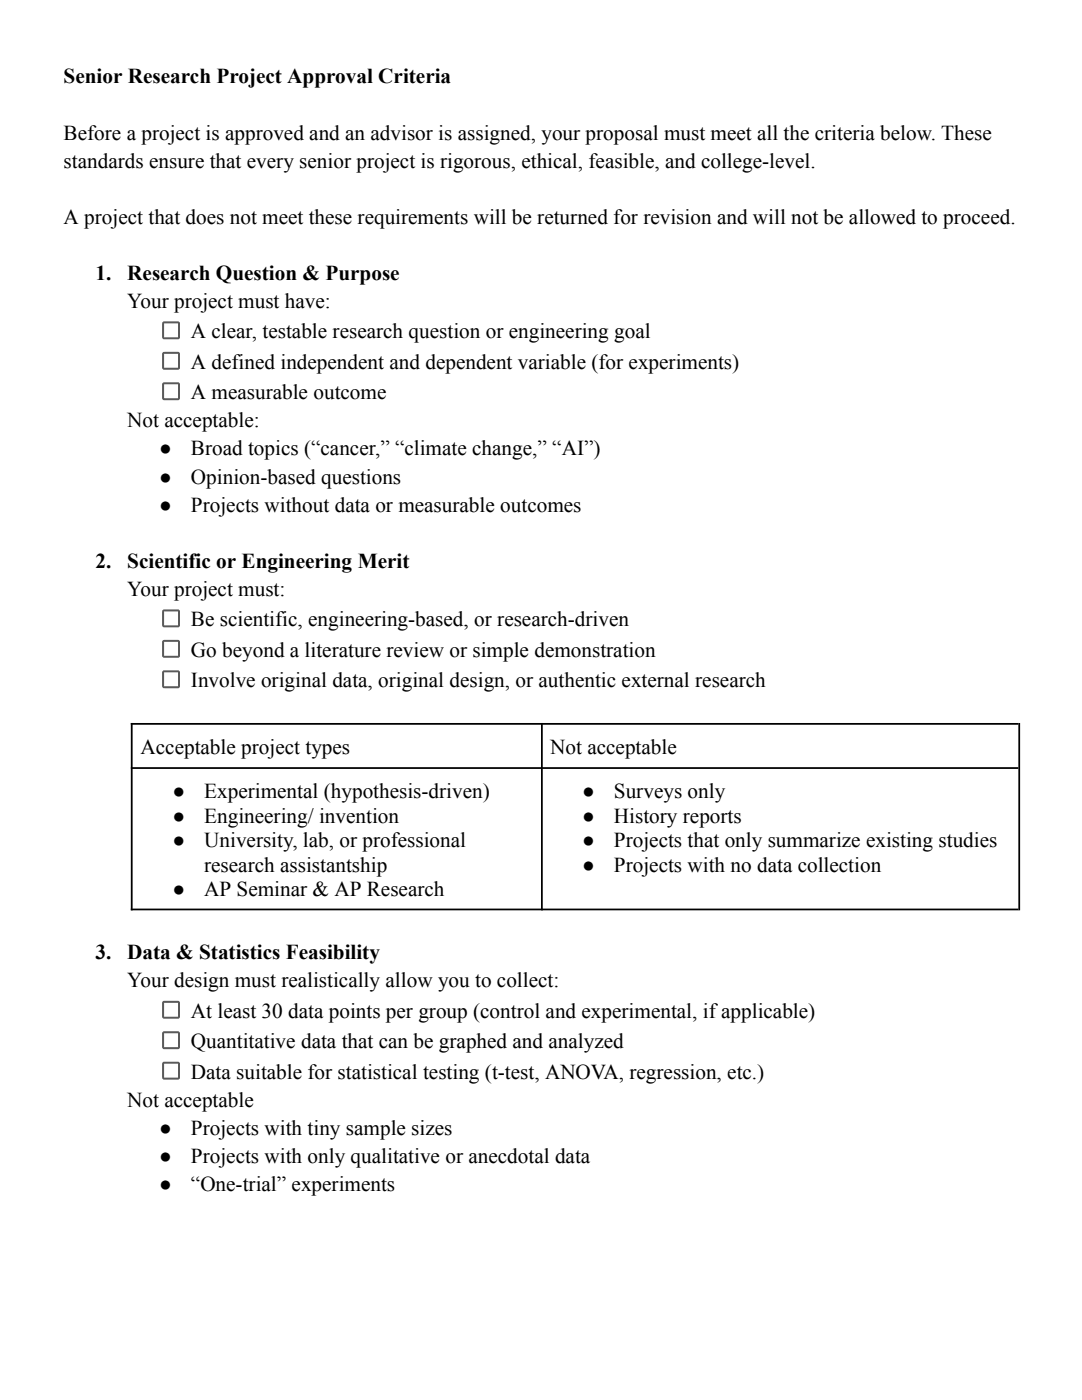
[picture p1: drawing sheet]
<svg xmlns="http://www.w3.org/2000/svg" width="216mm" height="279mm" viewBox="0 0 216 279" stroke-linecap="round" stroke-linejoin="round" font-family="sans-serif">
<defs><g id="words">
<g font-size="4.2">
<text x="12.7" y="16.7">Senior Research Project Approval Criteria</text>
<text x="12.7" y="27.8">Before a project is approved and an advisor is assigned, your proposal must meet all the criteria below. These</text>
<text x="12.7" y="33.4">standards ensure that every senior project is rigorous, ethical, feasible, and college-level.</text>
<text x="12.7" y="44.6">A project that does not meet these requirements will be returned for revision and will not be allowed to proceed.</text>
<text x="19" y="55.8">1.</text>
<text x="25.4" y="55.8">Research Question &amp; Purpose</text>
<text x="25.4" y="61.4">Your project must have:</text>
<text x="38.1" y="67.5">A clear, testable research question or engineering goal</text>
<text x="38.1" y="73.6">A defined independent and dependent variable (for experiments)</text>
<text x="38.1" y="79.7">A measurable outcome</text>
<text x="25.4" y="85.3">Not acceptable:</text>
<text x="31.7" y="90.9">●</text>
<text x="38.1" y="90.9">Broad topics (“cancer,” “climate change,” “AI”)</text>
<text x="31.7" y="96.5">●</text>
<text x="38.1" y="96.5">Opinion-based questions</text>
<text x="31.7" y="102.1">●</text>
<text x="38.1" y="102.1">Projects without data or measurable outcomes</text>
<text x="19" y="113.3">2.</text>
<text x="25.4" y="113.3">Scientific or Engineering Merit</text>
<text x="25.4" y="118.9">Your project must:</text>
<text x="38.1" y="125">Be scientific, engineering-based, or research-driven</text>
<text x="38.1" y="131.1">Go beyond a literature review or simple demonstration</text>
<text x="38.1" y="137.2">Involve original data, original design, or authentic external research</text>
<text x="28" y="150.5">Acceptable project types</text>
<text x="109.8" y="150.5">Not acceptable</text>
<text x="34.4" y="159.3">●</text>
<text x="40.7" y="159.3">Experimental (hypothesis-driven)</text>
<text x="116.2" y="159.3">●</text>
<text x="122.5" y="159.3">Surveys only</text>
<text x="34.4" y="164.2">●</text>
<text x="40.7" y="164.2">Engineering/ invention</text>
<text x="116.2" y="164.2">●</text>
<text x="122.5" y="164.2">History reports</text>
<text x="34.4" y="169.1">●</text>
<text x="40.7" y="169.1">University, lab, or professional</text>
<text x="40.7" y="174">research assistantship</text>
<text x="116.2" y="169.1">●</text>
<text x="116.2" y="174">●</text>
<text x="122.5" y="169.1">Projects that only summarize existing studies</text>
<text x="122.5" y="174">Projects with no data collection</text>
<text x="34.4" y="178.8">●</text>
<text x="40.7" y="178.8">AP Seminar &amp; AP Research</text>
<text x="19" y="191.4">3.</text>
<text x="25.4" y="191.4">Data &amp; Statistics Feasibility</text>
<text x="25.4" y="197">Your design must realistically allow you to collect:</text>
<text x="38.1" y="203.1">At least 30 data points per group (control and experimental, ifapplicable)</text>
<text x="38.1" y="209.2">Quantitative data that can be graphed and analyzed</text>
<text x="38.1" y="215.3">Data suitable for statistical testing (t-test, ANOVA, regression, etc.)</text>
<text x="25.4" y="220.9">Not acceptable</text>
<text x="31.7" y="226.5">●</text>
<text x="38.1" y="226.5">Projects with tiny sample sizes</text>
<text x="31.7" y="232.1">●</text>
<text x="38.1" y="232.1">Projects with only qualitative or anecdotal data</text>
<text x="31.7" y="237.7">●</text>
<text x="38.1" y="237.7">“One-trial” experiments</text>
</g>
</g></defs>
<g fill="#595959">
<path d="M32.7 64.5h2.8v2.8h-2.8zM32.4 64.3l-.1 3 .2 .4h3l.4-.2v-3l-.2-.3-3-.1z" fill-rule="evenodd"/>
<path d="M32.7 70.6h2.8v2.8h-2.8zM32.4 70.4l-.1 3 .2 .3 3 .1 .4-.2v-3l-.2-.3-3-.1z" fill-rule="evenodd"/>
<path d="M32.7 76.7h2.8v2.8h-2.8zM32.4 76.5l-.1 3 .2 .3 3 .1 .4-.2v-3l-.2-.3-3-.1z" fill-rule="evenodd"/>
<path d="M32.7 122h2.8v2.8h-2.8zM32.4 121.8l-.1 3 .2 .3 3 .1 .4-.2v-3l-.2-.3-3-.1z" fill-rule="evenodd"/>
<path d="M32.7 128.1h2.8v2.8h-2.8zM32.4 127.9l-.1 3 .2 .3 3 .1 .4-.2v-3l-.2-.3-3-.1z" fill-rule="evenodd"/>
<path d="M32.7 134.2h2.8v2.8h-2.8zM32.4 134l-.1 3 .2 .3 3 .1 .4-.2v-3l-.2-.4h-3z" fill-rule="evenodd"/>
<path d="M32.7 200.1h2.8v2.8h-2.8zM32.4 199.9l-.1 3 .2 .4h3l.4-.2v-3l-.2-.3-3-.1z" fill-rule="evenodd"/>
<path d="M32.7 206.2h2.8v2.8h-2.8zM32.4 206l-.1 3 .2 .3 3 .1 .4-.2v-3l-.2-.3-3-.1z" fill-rule="evenodd"/>
<path d="M32.7 212.3h2.8v2.8h-2.8zM32.4 212.1l-.1 3 .2 .3 3 .1 .4-.2v-3l-.2-.4h-3z" fill-rule="evenodd"/>
</g>
<path d="M26.1 144.5h177.1M26.1 153.3h177.1M26.3 144.3v37.4M108.1 144.3v37.4M203.4 144.3v37.4M26.1 181.5h177.1" fill="none" stroke="#000" stroke-width=".35"/>
<use href="#words"/>
</svg>
